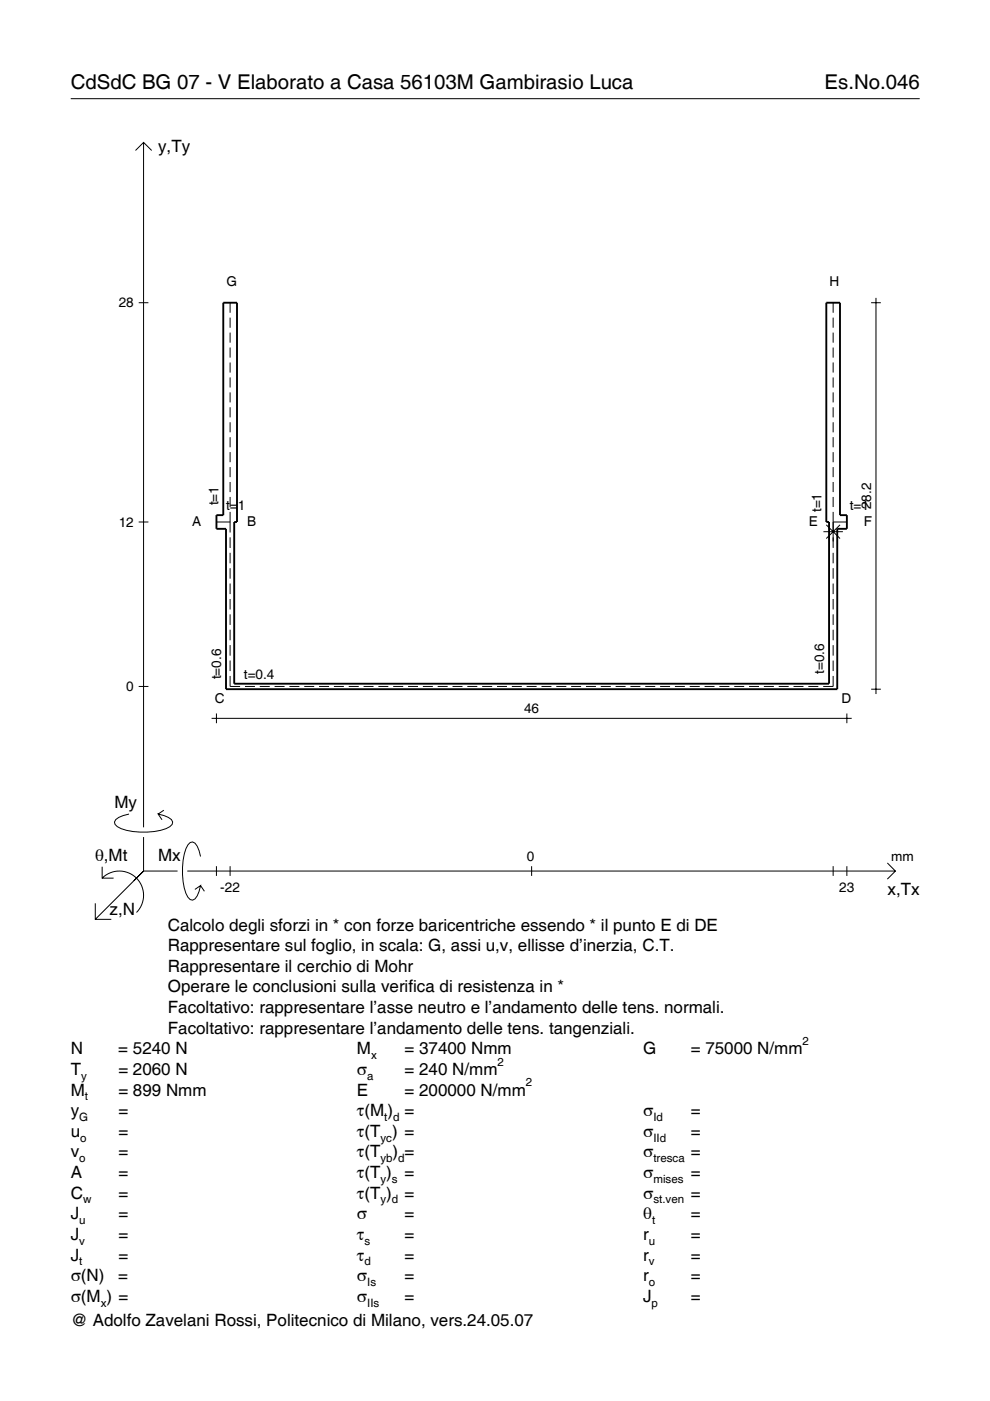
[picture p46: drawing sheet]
<svg xmlns="http://www.w3.org/2000/svg" width="210mm" height="297mm" viewBox="0 0 210 297" stroke-linecap="round" stroke-linejoin="round" font-family="sans-serif">
<defs><g id="words">
<g font-size="4.3">
<text x="15" y="18.9">CdSdC BG 07 - V Elaborato a Casa 56103M Gambirasio Luca</text>
<text x="174.8" y="18.9">Es.No.046</text>
</g>
<g font-size="3.6">
<text x="33.5" y="32.3">y,Ty</text>
<text x="24.3" y="171.3">My</text>
<text x="20.1" y="182.6">θ,Mt</text>
<text x="33.5" y="182.6">Mx</text>
<text x="188.2" y="189.8">x,Tx</text>
<text x="23.2" y="193.9">z,N</text>
<text x="35.6" y="197.3">Calcolo degli sforzi in * con forze baricentriche essendo * il punto E di DE</text>
<text x="35.6" y="201.7">Rappresentare sul foglio, in scala: G, assi u,v, ellisse d’inerzia, C.T.</text>
<text x="35.6" y="206">Rappresentare il cerchio di Mohr</text>
<text x="35.6" y="210.4">Operare le conclusioni sulla verifica di resistenza in *</text>
<text x="35.6" y="214.8">Facoltativo: rappresentare l’asse neutro e l’andamento delle tens. normali.</text>
<text x="35.6" y="219.2">Facoltativo: rappresentare l’andamento delle tens. tangenziali.</text>
<text x="15" y="223.5">N</text>
<text x="15" y="227.9">T</text>
<text x="25.1" y="223.5">= 5240 N</text>
<text x="25.1" y="227.9">= 2060 N</text>
<text x="75.7" y="227.9">σ</text>
<text x="75.7" y="223.5">M</text>
<text x="85.8" y="223.5">= 37400 Nmm</text>
<text x="85.8" y="227.9">= 240 N/mm</text>
<text x="136.4" y="223.5">G</text>
<text x="146.5" y="223.5">= 75000 N/mm</text>
<text x="15" y="232.3">M</text>
<text x="25.1" y="232.3">= 899 Nmm</text>
<text x="75.7" y="232.3">E</text>
<text x="85.8" y="232.3">= 200000 N/mm</text>
<text x="15" y="236.7">y</text>
<text x="25.1" y="236.7">=</text>
<text x="75.7" y="236.7">τ(M ) =</text>
<text x="136.4" y="236.7">σ</text>
<text x="146.5" y="236.7">=</text>
<text x="15" y="241">u</text>
<text x="15" y="245.4">v</text>
<text x="25.1" y="241">=</text>
<text x="25.1" y="245.4">=</text>
<text x="75.7" y="241">τ(T ) =</text>
<text x="75.7" y="245.4">τ(T</text>
<text x="83.3" y="245.4">) =</text>
<text x="136.4" y="241">σ</text>
<text x="136.4" y="245.4">σ</text>
<text x="146.5" y="241">=</text>
<text x="146.5" y="245.4">=</text>
<text x="15" y="249.8">A</text>
<text x="25.1" y="249.8">=</text>
<text x="75.7" y="249.8">τ(T )</text>
<text x="85.8" y="249.8">=</text>
<text x="136.4" y="249.8">σ</text>
<text x="146.5" y="249.8">=</text>
<text x="15" y="254.2">C</text>
<text x="25.1" y="254.2">=</text>
<text x="75.7" y="254.2">τ(T )</text>
<text x="85.8" y="254.2">=</text>
<text x="136.4" y="254.2">σ</text>
<text x="146.5" y="254.2">=</text>
<text x="15" y="258.5">J</text>
<text x="15" y="262.9">J</text>
<text x="25.1" y="258.5">=</text>
<text x="25.1" y="262.9">=</text>
<text x="75.7" y="258.5">σ</text>
<text x="75.7" y="262.9">τ</text>
<text x="85.8" y="258.5">=</text>
<text x="85.8" y="262.9">=</text>
<text x="136.4" y="258.5">θ</text>
<text x="136.4" y="262.9">r</text>
<text x="146.5" y="258.5">=</text>
<text x="146.5" y="262.9">=</text>
<text x="15" y="267.3">J</text>
<text x="25.1" y="267.3">=</text>
<text x="75.7" y="267.3">τ</text>
<text x="85.8" y="267.3">=</text>
<text x="136.4" y="267.3">r</text>
<text x="146.5" y="267.3">=</text>
<text x="15" y="271.7">σ(N)</text>
<text x="25.1" y="271.7">=</text>
<text x="75.7" y="271.7">σ</text>
<text x="85.8" y="271.7">=</text>
<text x="136.4" y="271.7">r</text>
<text x="146.5" y="271.7">=</text>
<text x="15" y="276">σ(M ) =</text>
<text x="15" y="281.2">@ Adolfo Zavelani Rossi, Politecnico di Milano, vers.24.05.07</text>
<text x="75.7" y="276">σ</text>
<text x="85.8" y="276">=</text>
<text x="136.4" y="276">J</text>
<text x="146.5" y="276">=</text>
</g>
<g font-size="2.9">
<text x="25.2" y="65.2">28</text>
<text x="48" y="60.7">G</text>
<text x="175.9" y="60.7">H</text>
<text x="46.3" y="107.2" transform="rotate(-90 46.3 107.2)">t=1</text>
<text x="184.7" y="108" transform="rotate(-90 184.7 108)">28.2</text>
<text x="25.2" y="111.7">12</text>
<text x="40.8" y="111.6">A</text>
<text x="47.9" y="108.2">t=1</text>
<text x="52.4" y="111.6">B</text>
<text x="171.5" y="111.6">E</text>
<text x="174.2" y="108.6" transform="rotate(-90 174.2 108.6)">t=1</text>
<text x="180.2" y="108.2">t=1</text>
<text x="183.2" y="111.6">F</text>
<text x="51.7" y="143.9">t=0.4</text>
<text x="174.7" y="142.9" transform="rotate(-90 174.7 142.9)">t=0.6</text>
<text x="26.8" y="146.5">0</text>
<text x="45.5" y="149">C</text>
<text x="46.9" y="144.1" transform="rotate(-90 46.9 144.1)">t=0.6</text>
<text x="178.4" y="149">D</text>
<text x="111.1" y="151.3">46</text>
<text x="111.7" y="182.6">0</text>
<text x="189" y="182.6">mm</text>
<text x="46.7" y="189.1">-22</text>
<text x="178" y="189.1">23</text>
</g>
<g font-size="2.4">
<text x="170.2" y="221.5">2</text>
<text x="78.7" y="224.5">x</text>
<text x="105.5" y="225.9">2</text>
<text x="17.2" y="228.9">y</text>
<text x="18" y="233.3">t</text>
<text x="77.9" y="228.9">a</text>
<text x="111.5" y="230.3">2</text>
<text x="16.8" y="237.7">G</text>
<text x="81.5" y="237.7">t d</text>
<text x="138.5" y="237.7">Id</text>
<text x="17" y="242">o</text>
<text x="80.7" y="242">yc</text>
<text x="138.5" y="242">IId</text>
<text x="16.8" y="246.4">o</text>
<text x="80.7" y="246.4">yb d</text>
<text x="80.7" y="250.8">y s</text>
<text x="138.5" y="246.4">tresca</text>
<text x="138.5" y="250.8">mises</text>
<text x="17.6" y="255.2">w</text>
<text x="80.7" y="255.2">y d</text>
<text x="138.5" y="255.2">st.ven</text>
<text x="16.8" y="259.5">u</text>
<text x="16.8" y="263.9">v</text>
<text x="77.3" y="263.9">s</text>
<text x="137.6" y="263.9">u</text>
<text x="138.2" y="259.5">t</text>
<text x="16.8" y="268.3">t</text>
<text x="77.3" y="268.3">d</text>
<text x="137.6" y="268.3">v</text>
<text x="77.9" y="272.7">Is</text>
<text x="137.6" y="272.7">o</text>
<text x="21.4" y="277">x</text>
<text x="77.9" y="277">IIs</text>
<text x="138.2" y="277">p</text>
</g>
</g></defs>
<g fill="none" stroke="#000" stroke-width=".21">
<path d="M15 20.9h180M28.7 31.9l1.7-1.7 1.8 1.7M30.4 30.2v145.2M29.4 64.2h2.1M48.8 64.2v2.1M48.8 67.3v2.2M48.8 70.5v2.2M48.8 73.7v2.1M48.8 76.9v2.1M176.6 64.2v2.1M176.6 67.3v2.2M176.6 70.5v2.2"/>
<path d="M176.6 73.7v2.1M176.6 76.9v2.1M184.7 64.2h2.1M185.7 63.2v84M48.8 80v2.2M48.8 83.2v2.1M48.8 86.4v2.1M48.8 89.5v2.2M48.8 92.7v2.1M48.8 95.9v2.1M48.8 99v2.2M176.6 80v2.2"/>
<path d="M176.6 83.2v2.1M176.6 86.4v2.1M176.6 89.5v2.2M176.6 92.7v2.1M176.6 95.9v2.1M176.6 99v2.2M29.4 110.7h2.1M45.9 110.7h2.9M48.8 102.2v2.1M48.8 105.4v2.1M48.8 108.5v4.4M48.8 113.9v2.3"/>
<path d="M48.8 117.2v2.2M174.6 112.7h4.1M175.2 111.3l2.9 2.9M176.6 110.7h3M176.6 102.2v2.1M176.6 105.4v2.1M176.6 108.5v7.7M176.6 117.2v2.2M178.1 111.3l-2.9 2.9M48.8 120.5v2.2M48.8 123.7v2.3M48.8 127v2.2"/>
<path d="M48.8 130.3v2.2M48.8 133.5v2.3M48.8 136.8v2.2M176.6 120.5v2.2M176.6 123.7v2.3M176.6 127v2.2M176.6 130.3v2.2M176.6 133.5v2.3M176.6 136.8v2.2M29.4 145.5h2.1M44.9 152.3h135.7M45.9 151.3v2"/>
<path d="M48.8 143.3v2.2h2.1M48.8 140v2.3M51.9 145.5h2.1M55.1 145.5h2.1M58.2 145.5h2.1M61.4 145.5h2.1M64.5 145.5h2.1M67.6 145.5h2.2M70.8 145.5h2.1M73.9 145.5h2.2M77.1 145.5h2.1M80.2 145.5h2.1"/>
<path d="M83.4 145.5h2.1M86.5 145.5h2.1M89.7 145.5h2.1M92.8 145.5h2.1M95.9 145.5h2.2M99.1 145.5h2.1M102.2 145.5h2.1M105.4 145.5h2.1M108.5 145.5h2.1M111.7 145.5h2.1M114.8 145.5h2.1M117.9 145.5h2.2"/>
<path d="M121.1 145.5h2.1M124.2 145.5h2.1M127.4 145.5h2.1M130.5 145.5h2.1M133.7 145.5h2.1M136.8 145.5h2.1M140 145.5h2.1M143.1 145.5h2.1M146.2 145.5h2.2M149.4 145.5h2.1M152.5 145.5h2.1M155.7 145.5h2.1"/>
<path d="M158.8 145.5h2.1M162 145.5h2.1M165.1 145.5h2.1M168.2 145.5h2.2M171.4 145.5h2.1M176.6 143.3v2.2h-2.1M176.6 140v2.3M179.6 151.3v2M184.7 146.1h2.1M27.3 172.6a3.6 3.6 0 0 0-3 1.7l.1 .5a5.7 5.7 0 0 0 3.8 1.5 13.3 13.3 0 0 0 7.8-1l.5-.5 .1-.5a3.6 3.6 0 0 0-3.1-1.7l.8 1.2M30.4 177.5v7.2M34.7 171.8l-1.2 .8"/>
<path d="M20.2 191.5v3.4h3.4M21.7 186.2a5.1 5.1 0 0 1 7.2 0 5.1 5.1 0 0 1 0 7.3M21.7 183.8v2.4h2.4M30.4 184.7l-10.2 10.2M30.4 184.7l-2 2M30.4 184.7h7.2M39.7 184.7h150.1M42.5 181.6a3.6 3.6 0 0 0-1.7-3.1l-.5 .1a5.7 5.7 0 0 0-1.5 3.8 13.3 13.3 0 0 0 1 7.8l.5 .5 .5 .2a3.6 3.6 0 0 0 1.7-3.1l-1.2 .8M42.5 187.8l.8 1.2M45.9 183.7v2M48.8 183.7v2M112.7 183.7v2"/>
<path d="M176.6 183.7v2M179.6 183.7v2M188.1 183l1.7 1.7-1.7 1.7"/>
</g>
<path d="M47.3 64.2h2.9v46.5h-.5v34.3h126.1v-34.3h-.6v-46.5h2.9v45h1.5v2.9h-2.1v34h-129.6v-34h-2v-2.9h1.4z" fill="none" stroke="#000" stroke-width=".4"/>
<use href="#words"/>
</svg>
